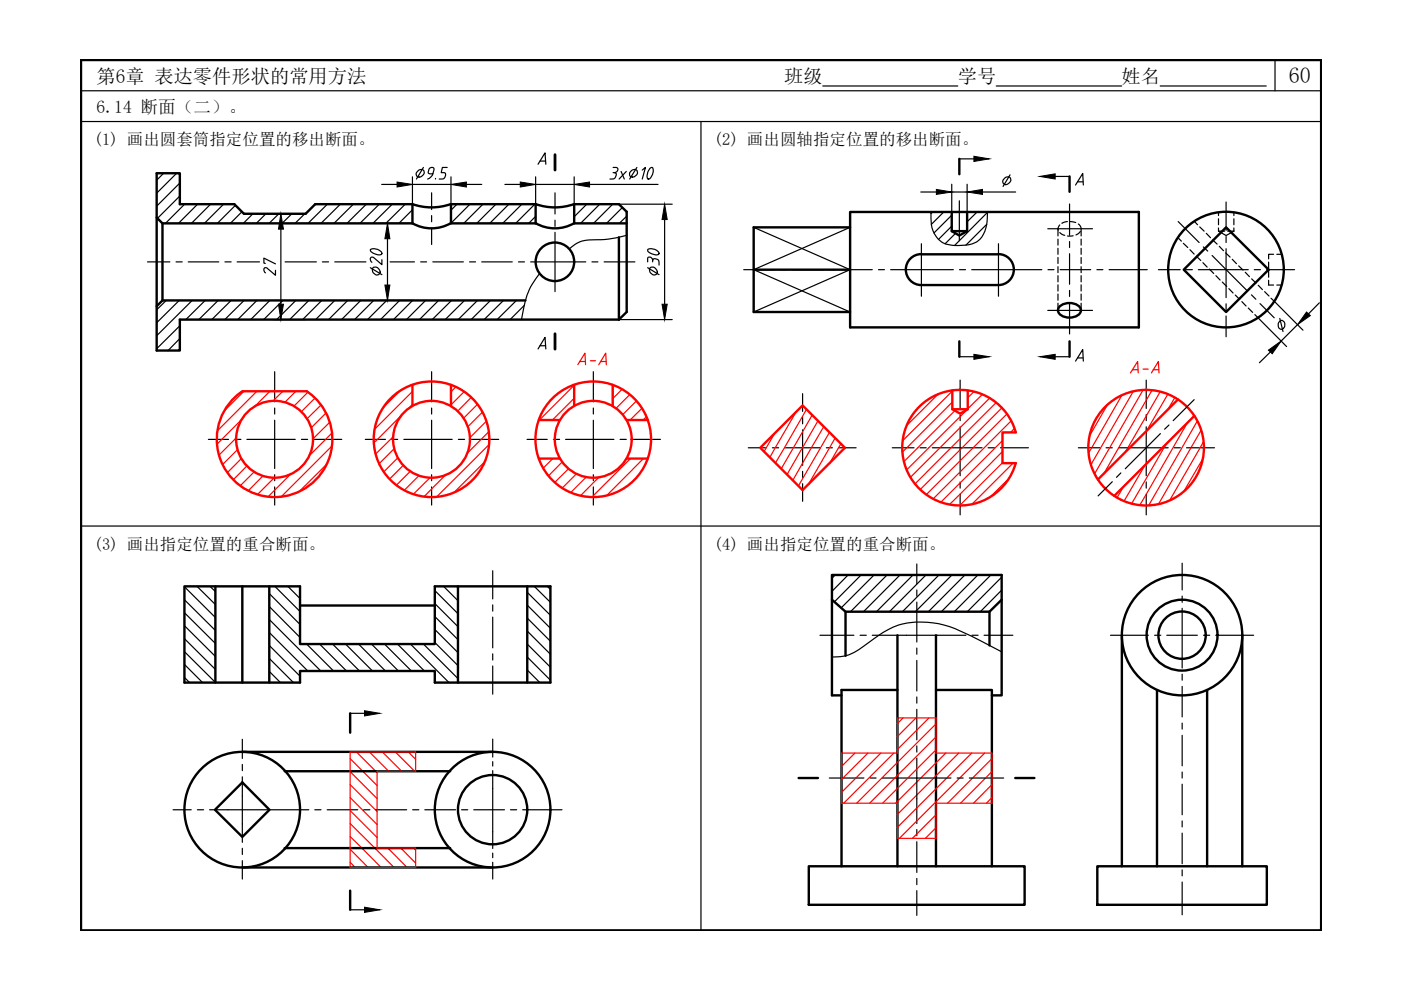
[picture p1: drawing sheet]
<svg xmlns="http://www.w3.org/2000/svg" width="297mm" height="210mm" viewBox="0 0 297 210" stroke-linecap="round" stroke-linejoin="round" font-family="sans-serif">
<defs><g id="words">
<g font-size="5.7">
<text x="87.5" y="39.2">9.5</text>
<text x="128.4" y="39.2">3x 10</text>
<text x="59.6" y="59.6" transform="rotate(-90 59.6 59.6)">27</text>
<text x="82.2" y="59.6" transform="rotate(-90 82.2 59.6)">20</text>
<text x="141.1" y="59.6" transform="rotate(-90 141.1 59.6)">30</text>
</g>
<g font-size="5.7" fill="#f00">
<text x="121.7" y="78.7">A-A</text>
<text x="238.8" y="80.4">A-A</text>
</g>
<text font-size="4.7" x="273.2" y="17.6">60</text>
<g font-size="4.1">
<text x="20.5" y="17.6">第6章 表达零件形状的常用方法</text>
<text x="166.3" y="17.6">班级</text>
<text x="203.1" y="17.6">学号</text>
<text x="237.8" y="17.6">姓名</text>
</g>
<text font-size="3.7" x="20.5" y="23.9">6.14 断面（二）。</text>
<g font-size="3.5">
<text x="19.9" y="30.8">(1) 画出圆套筒指定位置的移出断面。</text>
<text x="151.4" y="30.8">(2) 画出圆轴指定位置的移出断面。</text>
<text x="19.9" y="116.6">(3) 画出指定位置的重合断面。</text>
<text x="151.4" y="116.6">(4) 画出指定位置的重合断面。</text>
</g>
</g></defs>
<!-- layer: 0 -->
<path d="M17.2 12.7h262.9v184.6h-262.9z" fill="none" stroke="#000" stroke-width=".51"/>
<path d="M17.2 19.2h262.9M174.4 18.2h28.7M211.2 18.2h26.6M246 18.2h22.5M270.3 12.7v6.5M17.2 25.8h262.9M148.6 25.8v171.5M17.2 111.5h262.9" fill="none" stroke="#000" stroke-width=".25"/>
<g fill="none" stroke="#000" stroke-width=".25">
<path d="M31.3 55.5h4.7M37.3 55.5h1.3M39.9 55.5h6.5M47.7 55.5h1.3M50.3 55.5h4.7M60.4 55.5h6.7M68.4 55.5h1.3M71 55.5h6.6M82.7 55.5h5.2M89.2 55.5h1.3M91.5 40.9v3.5M91.5 45.7v1.3"/>
<path d="M91.5 48.3v3.5M91.8 55.5h6.4M99.6 55.5h1.2M102.1 55.5h6.5M109.9 55.5h1.3M112.5 55.5h11.7M117.7 49.3v12.5M117.7 40.9v4.5M117.7 46.7v1.3M125.5 55.5h1.3M128.1 55.5h6.5M157.7 57.2h6.5"/>
<path d="M165.5 57.2h1.3M168.1 57.2h6.5M175.9 57.2h1.3M178.5 57.2h6.4M186.3 57.2h1.2M188.8 57.2h13.3M203.4 42.6v8.4M203.4 57.2h1.3M206 57.2h14.9M222.2 48.5h9.4M222.2 57.2h1.3M224.8 57.2h6.5"/>
<path d="M226.8 43.3v6.6M226.8 51.2v1.3M226.8 53.8v6.5M232.6 57.2h1.2M235.1 57.2h8.1M245.6 57.2h4.6M249.8 47l4.4 4.4M251.5 57.2h1.3M254.1 57.2h10.6M255.1 52.4l1 .8M257 54.2l7.4 7.4M260 52.7v10.4"/>
<path d="M260 42.8v6M260 50.2v1.2M265.9 57.2h1.3M268.5 57.2h6M58.2 78.8v6.4M91.5 78.8v6.4M125.8 78.8v6.4M222.2 65.8h9.4M226.8 61.6v1.3M226.8 64.2v6.6M260 64.4v1.3M260 67v4.4"/>
<path d="M265.3 62.5l1 .9M267.2 64.4l3 3M44.2 93.2h4.3M49.8 93.2h1.3M52.4 93.2h10.2M58.2 89.1v10.2M58.2 86.5v1.3M63.9 93.2h1.3M66.5 93.2h6M77.5 93.2h4.2M83 93.2h1.3M85.6 93.2h10.3"/>
<path d="M91.5 89.1v10.2M91.5 86.5v1.3M97.2 93.2h1.3M99.8 93.2h5.9M111.7 93.2h4.3M117.3 93.2h1.3M119.9 93.2h10.3M125.8 89.1v10.2M125.8 86.5v1.3M131.5 93.2h1.3M134.1 93.2h5.9M158.7 94.9h3.8"/>
<path d="M163.8 94.9h1.3M166.4 94.9h7.5M170.2 91.1v7.6M170.2 83.5v3.7M170.2 88.5v1.4M170.2 99.9v1.3M175.2 94.9h1.3M177.8 94.9h3.7M189.2 94.9h4.6M195.1 94.9h1.3M197.7 94.9h10.5M203.6 90.5v10.4"/>
<path d="M203.6 80.6v6M203.6 87.9v1.3M209.5 94.9h1.3M212.1 94.9h5.9M228.6 94.9h4.6M234.5 94.9h1.3M237.1 94.9h10.6M243 90.5v10.4M243 80.6v6M243 87.9v1.3M246 91.9l-7.4 7.5M247.8 90.1l-.9 .9"/>
<path d="M248.9 94.9h1.4M251.6 94.9h5.9M253.2 84.7l-4.5 4.5M58.2 100.7v1.2M58.2 103.2v3.9M91.5 100.7v1.2M91.5 103.2v3.9M125.8 100.7v1.2M125.8 103.2v3.9M170.2 102.6v3.7M194.4 119.6v4.2M203.6 102.2v1.3"/>
<path d="M203.6 104.8v4.4M235.8 102.1l-3 3M237.6 100.3l-.9 .9M243 102.2v1.3M243 104.8v4.4M250.6 119.4v5.7M104.5 121v6M104.5 128.3v1.3M104.5 130.8v6.6M104.5 138.6v1.3M173.8 134.7h7.2M182.4 134.7h1.3"/>
<path d="M184.9 134.7h19.9M194.4 127.7v8.4M194.4 125.1v1.3M194.4 137.4v1.3M206.1 134.7h1.3M208.6 134.7h6.1M235.4 134.7h8.1M244.8 134.7h1.3M247.4 134.7h6.5M250.6 129v12.6M250.6 126.4v1.3M255.2 134.7h1.3"/>
<path d="M257.8 134.7h8M51.4 156.7v4.1M104.5 141.2v6M104.5 156.7v3.8M194.4 140v6.5M194.4 147.8v1.3M194.4 150.4v6.5M194.4 158.1v1.4M250.6 142.9v1.3M250.6 145.5v6.5M250.6 153.3v1.3M250.6 155.9v6.5"/>
<path d="M36.7 171.7h3.8M41.9 171.7h1.3M44.4 171.7h21.1M51.4 162.1v1.3M51.4 164.7v13.9M51.4 179.9v1.3M66.7 171.7h1.4M69.4 171.7h6.4M77.1 171.7h1.3M79.7 171.7h6.5M87.5 171.7h1.3M90.1 171.7h6.5"/>
<path d="M97.9 171.7h1.3M100.4 171.7h6.6M104.5 161.5v.9M104.5 163.4v16.5M108.2 171.7h1.3M110.8 171.7h8.4M175.8 165h7.4M184.5 165h1.2M187.1 165h14.5M194.4 160.7v13.9M194.4 175.9v1.3M194.4 178.5v6.5"/>
<path d="M202.9 165h1.3M205.5 165h7.3M250.6 163.7v1.3M250.6 166.3v6.4M250.6 174.1v1.2M250.6 176.6v6.5M51.4 182.5v3.9M104.5 180.9v.9M104.5 182.8v3.6M194.4 186.3v1.3M194.4 188.8v5.3M250.6 184.4v1.3"/>
<path d="M250.6 187v7"/>
</g>
<g fill="none" stroke="#000" stroke-width=".25">
<path d="M34.7 36.7l-1.5 1.5M37.5 36.7l-4.3 4.3M38.1 38.8l-4.9 4.9M80.9 39.1h3.3M87.4 37.5v5.8M95.6 37.5v5.8M98.9 39.1h3.2M107 39.1h3.3M113.6 39.1h8.1M113.6 37.5v5.8M114.1 34.8l1.5-2.4 .1 2.4M114.5 34.1h1.1"/>
<path d="M121.7 37.5v5.8M125 39.1h14.5M201.8 39.1v5.8M203.4 33.7h3.1M205 39.1v5.8M212.9 37.9a.76 .76 0 0 1 .8-.4 .76 .76 0 0 1 .6 .6 .97 .97 0 0 1-.6 .9 .97 .97 0 0 1-1-.2l-.1-.3zM214.2 37.1l-1.5 2.4M223.7 37.4h3.1M228 39.2l1.6-2.4 .1 2.4M228.5 38.6h1.1M38.1 41.6l-4.7 4.7M39.1 43.3l-4 4.1"/>
<path d="M41.9 43.3l-4.1 4.1M44.6 43.3l-4 4.1M47.4 43.3l-4.1 4.1M49.9 43.5l-3.8 3.9M51.3 44.9l-2.5 2.5M53.6 45.3l-2 2.1M56.4 45.3l-2.1 2.1M57.9 45.3h6.9M59.1 45.3l-2 2.1M59.5 48.6v15.9M61.9 45.3l-2.1 2.1M64.6 45.3l-2 2.1"/>
<path d="M69.4 43.3l-4.1 4.1M72.2 43.3l-4.1 4.1M74.9 43.3l-4.1 4.1M77.7 43.3l-4.1 4.1M80.4 43.3l-4.1 4.1M80.5 47.4h6.9M82.2 50.6v9.8M83.2 43.3l-4.1 4.1M85.9 43.3l-4.1 4.1M87.4 44.5l-2.8 2.9M87.4 47.2l-.1 .2M96.9 43.3l-1.3 1.3"/>
<path d="M99.6 43.3l-4 4M102.4 43.3l-4.1 4.1M105.1 43.3l-4 4.1M107.9 43.3l-4.1 4.1M110.6 43.3l-4 4.1M113.4 43.3l-4.1 4.1M113.6 45.9l-1.5 1.5M114.4 58a14.7 14.7 0 0 0-3.3 7.1l-.5 2.7M124.4 43.3l-2.7 2.7M127.2 43.3l-4.1 4.1M129.9 43.3l-4.1 4.1M131.2 43.3h11.3"/>
<path d="M131.9 44l-3.3 3.4M132.9 49.9a29.2 29.2 0 0 1-8.8 1.1l-1.8 .6-1.6 1.2M132.9 45.8l-1.6 1.6M140.9 46.6v17.9M159.8 48.2l20.4 9-20.4 9M180.2 48.2l-20.4 9 20.4 9M195.2 40.7h3.3M195.4 51.7v11.1M197.4 44.9v1.4a5.3 5.3 0 0 0 3.2 5.5 11 11 0 0 0 6.4-.5 5.2 5.2 0 0 0 2.3-4.4l.1-2M197.8 44.9l-.4 .4M200.1 44.9l-2.6 2.7M201.8 45.6l-3.8 3.8"/>
<path d="M201.8 47.9l-2.8 2.8M201.8 40.7h3.2M202.6 49.5l-2.2 2.2M207.2 44.9l-2.2 2.1M208.3 40.7h7M209.2 47.6l-4.4 4.4M209.4 45l-7 7.1M211.7 51.7v11.1M35.2 63.7l-2 2M38 63.7l-4.8 4.7M38.1 69.1l-4.9 4.8M38.1 71.8l-2.5 2.5"/>
<path d="M40.8 63.7l-7.6 7.5M43.5 63.7l-4.1 4.1M46.3 63.7l-4.2 4.1M49 63.7l-4.1 4.1M51.8 63.7l-4.1 4.1M54.5 63.7l-4.1 4.1M57.2 63.7l-4 4.1M57.9 67.8h6.9M60 63.7l-4.1 4.1M62.7 63.7l-4 4.1M65.5 63.7l-4.1 4.1M68.2 63.7l-4 4.1"/>
<path d="M71 63.7l-4.1 4.1M73.7 63.7l-4 4.1M76.5 63.7l-4.1 4.1M79.2 63.7l-4 4.1M80.5 63.7h6.9M82 63.7l-4.1 4.1M84.7 63.7l-4 4.1M87.5 63.7l-4.1 4.1M90.2 63.7l-4 4.1M93 63.7l-4.1 4.1M95.7 63.7l-4.1 4.1M98.5 63.7l-4.1 4.1"/>
<path d="M101.2 63.7l-4.1 4.1M104 63.7l-4.1 4.1M106.8 63.7l-4.2 4.1M109.5 63.7l-4.1 4.1M111.2 64.8l-3.1 3M114.1 74l1.5-2.5 .1 2.5M114.5 73.3h1.1M131.2 67.8h11.3M203.4 75.6h3.1M223.7 75.6h3.1M228 76.6l1.6-2.5 .1 2.5M228.5 75.9h1.1"/>
<path d="M266.7 67.4l6.1 6.1M269.4 74.6l-2.4 2.3M270.2 63.9l6.1 6.1M271.3 68.1a.79 .79 0 0 1 1 .2 .79 .79 0 0 1 .1 1 .74 .74 0 0 1-1 .5 .74 .74 0 0 1-.4-1.1zM271.3 67.5l.7 2.8M275.1 68.8l-3.5 3.5M279.7 64.2l-2.3 2.3M39.1 138.2l6.6 6.5M39.1 135.4l6.6 6.5M39.1 132.7l6.6 6.5M39.1 129.9l6.6 6.5M39.1 127.2l6.6 6.5"/>
<path d="M39.1 124.4l6.6 6.5M41.8 124.3l3.9 3.9M44.5 124.3l1.2 1.1M57.1 139.6l5.1 5.1M57.1 136.8l6.5 6.6M57.1 134.1l8.2 8.2M57.1 131.3l10.9 11M57.1 128.6l6.5 6.6M57.1 125.8l6.5 6.6M58.3 124.3l5.3 5.4M61 124.3l2.6 2.6M65 136.6l5.7 5.7"/>
<path d="M67.8 136.6l5.7 5.7M70.5 136.6l5.7 5.7M73.3 136.6l5.7 5.7M76 136.6l5.7 5.7M78.8 136.6l5.7 5.7M81.5 136.6l5.7 5.7M84.3 136.6l5.7 5.7M87 136.6l8.2 8.1M89.8 136.6l7.3 7.3M92.2 136.2l4.9 4.9M92.2 133.5l4.9 4.9M92.2 130.7l4.9 4.9"/>
<path d="M92.2 128l4.9 4.9M92.2 125.2l4.9 4.9M94.1 124.3l3 3.1M96.8 124.3l.3 .3M111.8 139.3l4.9 4.9M111.8 136.6l4.9 4.9M111.8 133.8l4.9 4.9M111.8 131l4.9 5M111.8 128.3l4.9 4.9M111.8 125.6l4.9 4.9M113.3 124.3l3.4 3.4M116 124.3l.7 .7"/>
<path d="M177.1 121.9l-.7 .7M179.8 121.9l-3.4 3.5M182.6 121.9l-5.7 5.7M185.3 121.9l-7 7M188.1 121.9l-7.8 7.8M190.8 121.9l-7.7 7.8M193.6 121.9l-7.8 7.8M196.3 121.9l-7.7 7.8M199.1 121.9l-7.8 7.8M201.8 121.9l-7.7 7.8M204.6 121.9l-7.8 7.8M207.3 121.9l-7.7 7.8"/>
<path d="M210.1 121.9l-7.8 7.8M212.4 138.2l-6.5-3.4a22 22 0 0 0-11.8-2.9 14.5 14.5 0 0 0-8.9 3.6l-2 1.5a9.2 9.2 0 0 1-6.8 2.3M212.4 122.4l-7.3 7.3M212.4 125.1l-4.6 4.6M39.1 143.6l1.1 1.1M39.1 140.9l3.9 3.8M57.1 142.4l2.4 2.3M74.2 151.2h3.1M92.2 144.5l.2 .2M111.8 142.1l2.7 2.6M74.2 192.9h3.1"/>
</g>
<g fill="none" stroke="#000" stroke-width=".51">
<path d="M203.4 33.7v3.2M226.8 37.4v3.3M33.2 46.1l1.2 1.3M34.4 47.4h53v-4.1h-20.6l-2 2h-13.1l-2-2h-11.6v-6.6h-4.9v37.6h4.9v-6.5h93.1M34.4 47.4v16.3M87.4 43.3a12.3 12.3 0 0 0 8.2 0M87.4 47.3a8.1 8.1 0 0 0 8.2 0M95.6 43.3h18v4.1h-18zM113.6 43.3a12.3 12.3 0 0 0 8.1 0M113.6 47.3a8.1 8.1 0 0 0 8.1 0M121.7 47.4h11.2M121.7 47.4v-4.1h9.5l1.7 1.6v21.3l-1.7 1.6"/>
<path d="M131.2 50.3v17.5M159.8 57.2h20.4M180.2 44.9h61.3v24.5h-61.3zM180.2 48.2h-20.4v18h20.4M195.3 53.9a3.3 3.3 0 0 0-3.2 3.3 3.3 3.3 0 0 0 3.2 3.2M195.4 53.9h16.3M201.8 44.9v4.1h3.2v-4.1M201.8 49l1.6 .9 1.6-.9M211.7 53.9a3.3 3.3 0 0 1 3.3 3.3 3.3 3.3 0 0 1-3.3 3.2M251 57.2l9-9 9 9-9 9zM34.4 63.7h77M34.4 63.7l-1.2 1.2"/>
<path d="M195.4 60.4h16.3M203.4 72.4v3.2M224.6 65a3.1 3.1 0 0 1 4.5 .4 1.61 1.61 0 0 1-1.7 1.9 2.79 2.79 0 0 1-3-1.1l-.1-.4zM226.8 72.4v3.2M39.1 124.3h24.5v12.3h28.6v-12.3h24.5v20.4h-24.5v-2.4h-28.6v2.4h-24.5zM45.7 124.3v20.4M51.4 124.3v20.4M57.1 124.3v20.4M63.6 128.4h28.6M97.1 124.3v20.4M111.8 124.3v20.4M176.4 127.2l2.9 2.5"/>
<path d="M190.3 134.7v49M198.4 134.7v49M209.8 136.8v-7.1h-30.5v9.4M212.4 127.2l-2.6 2.5M237.9 134.7v49M263.4 134.7v49M51.4 159.4h53.1M74.2 151.2v4.1M178.4 147.4h-2v-25.5h36v25.5h-2.1M190.3 146.3h-11.9v37.4M198.4 146.3h11.9v37.4M245.3 146.3v37.4"/>
<path d="M255.9 146.3v37.4M51.4 165.9l5.7 5.8-5.7 5.7-5.8-5.7zM60.4 179.8h35M60.4 163.5h35M169.3 165h4.1M215.3 165h4M51.4 183.9h53.1M74.2 188.8v4.1M171.5 183.7h45.7v8.1h-45.7zM232.6 183.7h36v8.1h-36z"/>
<circle cx="117.7" cy="55.5" r="4.1"/>
<circle cx="259.9" cy="57.2" r="12.3"/>
<circle cx="250.6" cy="134.7" r="12.8"/>
<circle cx="250.6" cy="134.7" r="7.5"/>
<circle cx="250.6" cy="134.7" r="5"/>
<circle cx="51.4" cy="171.7" r="12.3"/>
<circle cx="104.4" cy="171.7" r="12.3"/>
<circle cx="104.4" cy="171.7" r="7.3"/>
</g>
<g fill="#000" stroke="#000" stroke-width=".21">
<path d="M84.2 38.6l3.2 .5-3.2 .6zM95.6 39.1l3.3-.5v1.1zM110.3 38.6l3.3 .5-3.3 .6zM121.7 39.1l3.3-.5v1.1zM206.5 33.1l3.2 .6-3.2 .5zM220.5 37.4l3.2-.5v1.1zM59.5 45.3l.6 3.3h-1.1zM82.2 47.4l.5 3.2h-1.1zM140.9 43.3l.6 3.3h-1.1zM198.5 40.2l3.3 .5-3.3 .5zM205 40.7l3.3-.5v1zM59 64.5h1.1l-.6 3.3z"/>
<path d="M81.6 60.4h1.1l-.5 3.3zM140.4 64.5h1.1l-.6 3.3zM206.5 75.1l3.2 .5-3.2 .6zM220.5 75.6l3.2-.5v1.1zM268.9 74.2l2.7-1.9-1.9 2.7zM277 66.2l.8 .7-2.7 1.9zM77.3 150.7l3.2 .5-3.2 .6zM77.3 192.3l3.2 .6-3.2 .5z"/>
</g>
<path d="M117.7 32.8v3.3M117.7 70.8v3.2" fill="none" stroke="#000" stroke-width=".59"/>
<g fill="none" stroke="#000" stroke-width=".25">
<path d="M224.3 48.5v1.5M224.3 50.7v1.3M224.3 52.6v1.3M224.3 54.6v1.3M224.3 56.5v1.3M224.3 58.4v1.4M224.7 47.7l-.1 .1a.85 .85 0 0 0-.2 1M224.7 49.3l1 .6M226.3 47l-1.1 .4M226.9 47l1.2 .2M227.5 50h-1.2M228.6 47.5l.6 .7v1.8"/>
<path d="M229.1 49.1l-1 .7M229.2 50.7v1.3M229.2 52.6v1.3M229.2 54.6v1.3M229.2 56.5v1.3M229.2 58.4v1.4M249.8 50.4l.7 .7M250.9 51.6l.9 .9M252.3 52.9l.9 1M253.2 46.9l.7 .8M253.6 54.3l1 .9M254.4 48.1l.9 .9"/>
<path d="M255 55.7l.9 .9M255.8 49.5l.9 .9M256.4 57.1l.9 .9M257.1 50.9l.9 .9M257.8 58.4l.9 1M258.3 49l1.7 .9 1.6-.9M258.3 49h1.4M258.3 45v.7M258.3 46.4v1.3M258.3 48.3v.7M258.5 52.2l.9 1M259.2 59.8l.9 .9"/>
<path d="M259.9 53.6l.9 .9M260.3 49h1.3M261.3 55l.9 .9M261.6 45v.7M261.6 46.4v1.3M261.6 48.3v.7M262.6 56.4l1 .9M264 57.7l.9 1M265.4 59.1l.9 .9M269 55.6v1.2M269 57.5v1.3M269 59.4v1h1"/>
<path d="M270 53.9h-1v1M270.7 53.9h1.1M224.3 60.4v1.3M224.3 62.3v1.4M224.3 64.3v1.5M229.2 60.4v1.3M229.2 62.3v1.4M229.2 64.3v1.5M260.5 61.2l.9 .9M261.9 62.6l.9 .9M263.3 64l.9 .9M264.7 65.3l.9 .9"/>
<path d="M266.1 66.7l.6 .7M266.8 60.5l.9 .9M268.1 61.8l1 1M269.5 63.2l.7 .7M270.7 60.4h1.1"/>
</g>
<g fill="none" stroke="#f00" stroke-width=".25">
<path d="M50.1 92.8l-3.6 3.7M50.4 95.3l-3.2 3.2M51.2 97.2l-3 3M51.3 88.9l-5.3 5.2M51.7 83l-4 4M52.4 98.8l-2.9 2.9M54.5 83l-8.3 8.3M57.2 83l-3.2 3.2M60 83l-2.1 2M62.7 83l-2.3 2.3M65.3 83.1l-3 3M66.8 84.4l-2.9 2.9"/>
<path d="M68.1 85.8l-3 3M69.2 87.5l-3.2 3.2M69.4 98.3l-6 6M70 89.5l-3.6 3.5M70.4 91.8l-4.7 4.7M70.4 94.5l-10.8 10.9M83.4 92.6l-3.7 3.7M83.6 95.1l-3.2 3.2M84.4 97.1l-3 2.9M84.7 83l-3.3 3.3M85.2 87.9l-5.9 6M85.5 98.7l-2.9 2.8"/>
<path d="M87 99.9l-2.9 3M87.4 83l-7.9 8M87.4 85.8l-1.1 1.1M96.6 82l-1 1.1M98.4 83l-2.8 2.8M99.9 84.2l-2.8 3M101.2 85.7l-2.9 2.9M102.3 87.4l-3.1 3.1M102.9 97.8l-6.7 6.7M103.2 89.3l-3.5 3.4M103.7 91.5l-4.5 4.5M103.7 94.2l-11.1 11.2"/>
<path d="M114.5 97.2l-.2 .2M117.2 97.2l-2 2.1M119.2 97.9l-2.9 3M120.6 99.4l-3 2.9M121.7 81.7l-7.3 7.4M121.7 84.4l-4.6 4.7M130 81.6l-.1 .2M131.9 82.5l-2 2M133.5 83.6l-2.9 3M133.7 97.2l-8.2 8.2M134.9 85l-2.8 2.9M136.1 86.6l-2.5 2.5"/>
<path d="M136.4 97.2l-7.8 7.9M137.1 88.3l-.8 .8M164.2 91.9l-2.2 3.8M168.8 87.4l-5.6 9.6M171 86.8l-6.6 11.4M172.2 88l-6.6 11.4M173.4 89.2l-6.5 11.4M174.7 90.5l-6.6 11.3M175.9 91.6l-6.6 11.4M177.1 92.9l-5.7 9.7M178.3 94.1l-2.3 4M198.9 83.6l-6.7 6.6"/>
<path d="M201.9 85.2l-10.6 10.6M201.9 82.9l-10.5 10.6M202.5 87.1l-10.8 10.8M205 86.9l-12.8 12.7M206.5 83l-1.3 1.4M208.3 83.6l-3.1 3.1M209.8 84.4l-16.8 16.8M211.2 85.4l-17.2 17.2M212.4 86.5l-17.3 17.3M212.5 93.4l-13 13.1M212.5 95.7l-11.2 11.3M212.5 98.1l-9 9.1"/>
<path d="M213.5 87.8l-17.1 17.1M214.4 89.2l-16.5 16.6M214.8 98.2l-8.7 8.7M215.1 90.8l-.8 .9M234.8 85.9l-3.8 6.5M237.9 83.8l-7.1 12.2M240.3 83l-9 15.5M242.3 82.7l-10.2 17.8M242.7 98.7l-4.4 7.5M244.2 82.7l-10.2 17.8M246 83l-7.5 13M247.2 94.2l-7.3 12.6"/>
<path d="M247.6 83.6l-4.5 7.8M249.1 84.3l-1.5 2.6M251.7 89.6l-10 17.5M253.9 89.3l-10.4 17.9M254.7 91.2l-9.1 15.7M255 97.2l-4 7M255.2 93.6l-7.2 12.5M53.9 100.1l-2.9 2.9M55.7 100.9l-3.1 3.1M58.1 101.3l-3.5 3.5M61.5 100.6l-4.7 4.7M88.8 100.9l-3.1 3.1"/>
<path d="M91.1 101.3l-3.4 3.5M94.3 100.8l-4.4 4.5M122.2 100.5l-3 3M124.3 101.2l-3.3 3.2M126.9 101.2l-3.8 3.9M214 101.4l-4 4M238.2 103.3l-1.4 2.2M74.2 159.4h13.9v4.1h-8.1v16.3h8.1v4.1h-13.9zM75.6 159.4l4.4 4.4M78.3 159.4l4.1 4.1M81.1 159.4l4.1 4.1M83.8 159.4l4.1 4.1"/>
<path d="M86.6 159.4l1.5 1.6M178.4 159.7h11.9v-7.5h8.1v7.5h11.9v10.6h-11.9v7.4h-8.1v-7.4h-11.9zM178.5 159.7l-.1 .1M181.3 159.7l-2.9 2.8M184 159.7l-5.6 5.6M186.8 159.7l-8.4 8.3M189.5 159.7l-10.6 10.6M191.5 152.2l-1.2 1.2M194.2 152.2l-3.9 4M197 152.2l-6.7 6.7M198.4 153.5l-16.8 16.8M198.4 156.2l-14 14.1"/>
<path d="M198.4 159l-11.3 11.3M200.5 159.7l-10.6 10.6M203.3 159.7l-13 13M206 159.7l-15.7 15.7M208.8 159.7l-18.1 18M74.2 177.4l6.6 6.5M74.2 174.6l9.4 9.3M74.2 169.1l5.8 5.7M74.2 166.4l5.8 5.7M74.2 160.9l5.8 5.7M74.2 171.9l5.8 5.7M74.2 163.6l5.8 5.7"/>
<path d="M82.2 179.8l4.1 4.1M85 179.8l3.1 3.2M87.7 179.8l.4 .4M198.4 172.7l-5 5M198.4 175.5l-2.2 2.2M210.3 160.9l-9.4 9.4M210.3 163.6l-6.6 6.7M210.3 166.4l-3.9 3.9M210.3 169.1l-1.1 1.2M74.2 182.8l1.1 1.1M74.2 180.1l3.8 3.8"/>
</g>
<g fill="none" stroke="#f00" stroke-width=".51">
<path d="M51.4 82.9a12.3 12.3 0 0 0-2.4 18.3 12.3 12.3 0 0 0 18.4 0 12.3 12.3 0 0 0-2.4-18.3l-13.5 .1M87.4 81.6v4.5M95.6 81.6v4.5M114.3 89.1h4.4M114.3 97.2h4.4M121.7 81.6v4.5M129.9 81.6v4.5M132.9 89.1h4.5M132.9 97.2h4.5M161.2 94.9l9-8.9 8.9 8.9-8.9 9zM201.9 82.8v4h3.3v-4M201.9 86.8l1.7 .9 1.6-.9"/>
<path d="M215.4 91.6a12.3 12.3 0 0 0-18.9-6.7 12.3 12.3 0 0 0 0 20 12.3 12.3 0 0 0 18.9-6.7M215.4 91.7h-2.9v6.5h2.9M249.8 84.7l-17 17M253.2 88.2l-17 16.9"/>
<circle cx="58.2" cy="93.1" r="8.2"/>
<circle cx="91.5" cy="93.1" r="12.3"/>
<circle cx="91.5" cy="93.1" r="8.2"/>
<circle cx="125.8" cy="93.1" r="12.3"/>
<circle cx="125.8" cy="93.1" r="8.2"/>
<circle cx="243" cy="94.9" r="12.3"/>
</g>
<use href="#words"/>
</svg>
